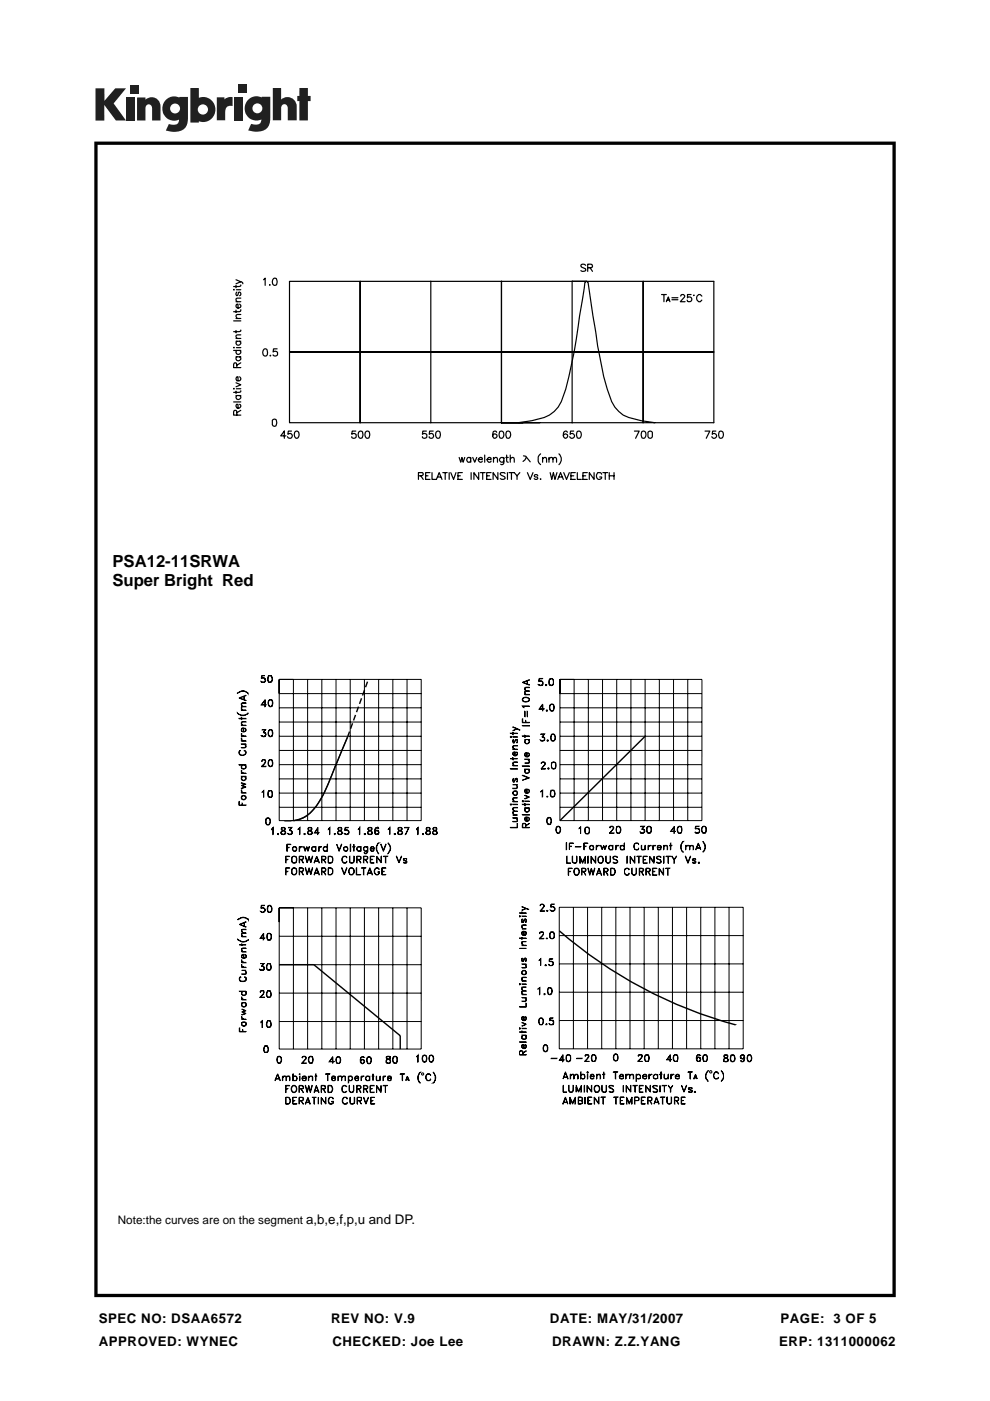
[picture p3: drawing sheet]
<svg xmlns="http://www.w3.org/2000/svg" width="210mm" height="297mm" viewBox="0 0 210 297" stroke-linecap="round" stroke-linejoin="round" font-family="sans-serif">
<defs><g id="words">
<g font-size="3.5">
<text x="23.9" y="120.1">PSA12-11SRWA</text>
<text x="23.9" y="124.2">Super Bright Red</text>
</g>
<g font-size="2.8">
<text x="65" y="259.6">a,b,e,f,p,u and DP.</text>
<text x="21" y="280.5">SPEC NO: DSAA6572</text>
<text x="70.2" y="280.5">REV NO: V.9</text>
<text x="116.6" y="280.5">DATE: MAY/31/2007</text>
<text x="165.5" y="280.5">PAGE: 3 OF 5</text>
<text x="21" y="285.3">APPROVED: WYNEC</text>
<text x="70.5" y="285.3">CHECKED: Joe Lee</text>
<text x="117.1" y="285.3">DRAWN: Z.Z.YANG</text>
<text x="165.3" y="285.3">ERP: 1311000062</text>
</g>
<text font-size="2.5" x="25" y="259.6">Note:the curves are on the segment</text>
</g></defs>
<path d="M20 30v245h170v-245zM20.7 30.7h168.6v243.6h-168.6z" fill="#000"/>
<g fill="#231f20">
<path d="M20.3 18.7h1.8v2.7l2.3-2.7h2.3l-2.6 3.2 2.6 3.6h-2.1l-2.5-3.3v3.4h-1.8z"/>
<path d="M26.7 20.7h1.8v4.8h-1.8z"/>
<path d="M49.7 20.6h1.8v4.9h-1.8z"/>
<path d="M27.7 18h1.8v1.8h-1.8z"/>
<path d="M50.6 17.9h1.8v1.8h-1.8z"/>
<path d="M29.1 20.7h1.8v.4a1.9 1.9 0 0 1 2.2-.3 1.9 1.9 0 0 1 .9 2v2.7h-1.7l-.1-2.6a.7 .7 0 0 0-.6-.8 .7 .7 0 0 0-.7 .8v2.6h-1.8z"/>
<path d="M46 20.6h1.6v.5a2.03 2.03 0 0 1 1.7-.5v1.9h-.2a1.12 1.12 0 0 0-1.3 1.3v1.7h-1.8z"/>
<path d="M57.9 18.7h1.7v2.4a1.98 1.98 0 0 1 2.3-.3 1.98 1.98 0 0 1 1 2v2.7h-1.9v-2.6a.7 .7 0 0 0-.7-.8 .7 .7 0 0 0-.7 .8v2.6h-1.7z"/>
<path d="M63.5 18.7h1.8v1.6h.6v1.1h-.6v4.1h-1.8v-4.1h-.4v-1.1h.4z"/>
<path d="M40.4 18.7v7.3h1.8v-.3a2.63 2.63 0 0 0 3.5-2.5 2.63 2.63 0 0 0-3.5-2.5v-2zM41.9 23.2a1.1 1.1 0 0 1 2.2 0 1.1 1.1 0 0 1-2.2 0z"/>
<path d="M35.4 21a2.56 2.56 0 0 0-.6 3.3 2.56 2.56 0 0 0 3.2 1.1 1.09 1.09 0 0 1-1.5 1l-.7-.1-.6 1.4a5.3 5.3 0 0 0 3.7-.2 2.68 2.68 0 0 0 1-2.4v-4.5h-1.9v.1l-.8-.2a2.45 2.45 0 0 0-1.8 .5zM36.1 23a1.05 1.05 0 0 1 2.1 0 1.05 1.05 0 0 1-2.1 0z"/>
<path d="M52.8 21a2.56 2.56 0 0 0-.6 3.3 2.56 2.56 0 0 0 3.2 1 1.09 1.09 0 0 1-1.5 1.1l-.6-.1-.7 1.4a5.3 5.3 0 0 0 3.8-.3 2.68 2.68 0 0 0 .9-2.4v-4.5h-1.8v.2l-.8-.3a2.45 2.45 0 0 0-1.9 .6zM53.5 23a1.05 1.05 0 0 1 2.1 0 1.05 1.05 0 0 1-2.1 0z"/>
</g>
<path d="M20 276.8h173v13.2h-173z" fill="#fff"/>
<g fill="none" stroke="#000" stroke-width=".25">
<path d="M50.1 59.3l1 .4-1 .5M51.1 59.7l.4 .3v.2M55.9 59.3l.3-.3v1.5M58 59.1h.6l.2 .6-.1 .5a.47 .47 0 0 1-.4 .3 .47 .47 0 0 1-.5-.3 1.15 1.15 0 0 1 .2-1.1zM61.4 59.7h15v14.9h-15zM91.4 59.7v14.9zM121.3 59.7v14.9zM121.3 59.7h15.1v14.9h-15.1M124.1 59.9l-2.2 14a66.2 66.2 0 0 1-2.8 11.2 6.3 6.3 0 0 1-3.7 3.4l-2.6 .7-2.9 .4M124.1 59.9l.1-.2h.3l.2 .2M124.2 56.3a.54 .54 0 0 0-.5-.3 .54 .54 0 0 0-.5 .4l1 .7a.58 .58 0 0 1-.4 .5 .58 .58 0 0 1-.6-.2M124.4 59.7h-48v14.9h-15v15h15v-15v15h60v-15h-15.1"/>
<path d="M124.7 56.8l.9-.1v-.6l-.9-.1v1.5M124.7 59.9l2.2 14a52.1 52.1 0 0 0 2.8 11.2 6.3 6.3 0 0 0 3.7 3.4l2.6 .7 2.9 .4M125.2 56.8l.5 .7M136.4 59.7h15v29.9h-15zM49.6 73.7v-.1v.2zM49.6 61.4v-.1v.2zM49.6 74.3h1.5M49.6 68h1.5M50.1 60.5v.5M50.1 65.7v.6M50.1 70.1v.5M50.1 75.7h1"/>
<path d="M50.1 72.4h1M50.1 71.8h1M50.1 67.5h1M50.1 64h1M50.1 73.7h1M50.1 61.4h1M50.2 77.9l-.1-.9h-.5v.9h1.5M50.2 75.7a.49 .49 0 0 0 0 .6 .49 .49 0 0 0 .6 .1l.3-.2v-.3l-.3-.2M50.2 74.3a.49 .49 0 0 0 0 .6 .49 .49 0 0 0 .6 .2l.3-.3-.1-.4-.2-.1M50.2 72.4a.49 .49 0 0 0 0 .6 .49 .49 0 0 0 .6 .1l.3-.2v-.3l-.3-.2M50.2 61.9a.48 .48 0 0 0 0 .8l.5-.8 .4 .3v.2l-.3 .3M50.8 79.9a.47 .47 0 0 1 .3 .4 .47 .47 0 0 1-.3 .4h-.6l-.1-.5 .2-.3h.2v.8"/>
<path d="M50.8 64.5l.3 .2a.51 .51 0 0 1-.6 .6 .51 .51 0 0 1-.4-.7l.4-.1v.8M51.1 71l-1 .1a.45 .45 0 0 0 .2 .7M51.1 70v.2l-.4 .1h-1.1M51.1 66.7h-.8a.36 .36 0 0 0-.2 .6l.2 .2M51.1 65.7l-.1 .3-.3 .1h-1.1M51.1 63.2l-1 .1a.45 .45 0 0 0 .2 .7M51.1 60.4l-.1 .3-.3 .1h-1.1M51.1 76.9l-.9 .5M56 74h.3a.96 .96 0 0 1 .2 1.4h-.5a1.02 1.02 0 0 1 0-1.4zM57.2 60.4l.1-.1v.2zM57.3 75.3v.2zM58.8 74h-.8l-.1 .6h.1a.64 .64 0 0 1 .9 .1v.5a.54 .54 0 0 1-1 0"/>
<path d="M76.4 74.6h44.9M91.4 74.6v15zM92.3 74.6h4.5h-5.4h15h-6.7M106.4 74.6v15v-29.9v14.9h7.3M121.3 74.6v15zM136.4 74.6h15M140.3 62.4h1M140.8 62.4v1.6M141.3 64l.5-1 .3 1M141.5 63.6h.5M142.5 63.1h1.3M142.5 63.5h1.3"/>
<path d="M144.4 62.8l.2-.4h.4l.2 .3-.1 .3-.8 1h1M146.6 62.4h-.8v.7l.5-.1 .4 .3-.1 .5-.8 .1-.1-.3M147.2 62.5l.1 .1-.2 .1zM148.9 62.8l-.4-.4h-.3a.88 .88 0 0 0 0 1.6h.3l.4-.4M49.6 82.4v-.1v.2zM49.6 85.2h1.5M50.1 81.2l1 .4-1 .4M50.1 83.9h1M50.1 82.9v.5M50.1 82.4h1M50.2 88l-.1-.9h-.5v.9h1.5M50.2 83.9a.49 .49 0 0 0 0 .6 .49 .49 0 0 0 .6 .1l.3-.2v-.3l-.3-.2"/>
<path d="M50.8 85.7a.36 .36 0 0 1 .2 .6 .55 .55 0 0 1-.8 .2l-.1-.3v-.5h.4v.9M51.1 82.8l-.1 .3-.3 .1h-1.1M51.1 87l-.9 .5M57.8 89.1a.48 .48 0 0 1 .8 0v.9l-.1 .3-.2 .1-.4-.1-.1-.3zM60.6 92.4h-1.1l.8-1v1.5M61.8 91.4h-.6l-.1 .7 .3-.2 .5 .2 .1 .4-.2 .3-.4 .1-.4-.3M62.5 91.7a.47 .47 0 0 1 .4-.3 .47 .47 0 0 1 .5 .3 .82 .82 0 0 1-.6 1.2l-.1-.1a1.15 1.15 0 0 1-.2-1.1zM75.5 91.4h-.8l-.1 .7 .1-.1a.64 .64 0 0 1 .8 .2v.5a.5 .5 0 0 1-.5 .2 .5 .5 0 0 1-.4-.3M76.1 91.7a.47 .47 0 0 1 .4-.3 .47 .47 0 0 1 .4 .3l.1 .5-.2 .6h-.6a1.15 1.15 0 0 1-.1-1.1zM77.5 91.7a.47 .47 0 0 1 .4-.3 .47 .47 0 0 1 .4 .3l.1 .5-.1 .6h-.6a1.15 1.15 0 0 1-.2-1.1zM90.4 91.4h-.7l-.1 .7 .1-.1a.64 .64 0 0 1 .8 .2v.5a.5 .5 0 0 1-.5 .2 .5 .5 0 0 1-.4-.3M91.9 91.4h-.8l-.1 .7 .4-.2 .5 .2 .1 .4-.2 .3h-.7l-.1-.2"/>
<path d="M92.5 91.7a.47 .47 0 0 1 .4-.3 .47 .47 0 0 1 .4 .3l.1 .5-.2 .6h-.6a1.15 1.15 0 0 1-.1-1.1zM97.4 97l.3 1 .3-1 .2 1 .4-1M99.8 97.2l-.2-.2h-.3l-.3 .6a.46 .46 0 0 0 .6 .4l.2-.3M99.8 97v1M100.3 97l.4 1 .4-1M101.5 97.4h.8v-.2a.48 .48 0 0 0-.7-.1 .48 .48 0 0 0 0 .7 .48 .48 0 0 0 .7-.1M102.8 96.5v1.5M103.3 97.4h.9v-.2l-.3-.2h-.2l-.4 .6 .4 .4h.2l.3-.3M104.7 97.3l.4-.3 .3 .1 .1 .9M104.7 97v1M105.3 91.7v-.2a.45 .45 0 0 0-.7 .2l-.1 .4a.64 .64 0 0 0 .5 .8l.4-.4-.1-.3-.4-.2-.3 .2-.1 .2M106 91.5a.52 .52 0 0 1 .8 .2 .82 .82 0 0 1-.5 1.2l-.3-.1-.1-.6z"/>
<path d="M106.9 97v1.2l-.4 .3-.3-.1M106.9 97.2l-.3-.2-.5 .1-.2 .3 .1 .3a.47 .47 0 0 0 .4 .3 .47 .47 0 0 0 .5-.3M107.3 97h.5M107.5 91.5a.52 .52 0 0 1 .7 .2 .82 .82 0 0 1-.5 1.2l-.2-.1-.2-.6zM107.5 96.5v1.2l.3 .3M108.2 97.3l.4-.3 .4 .1 .1 .9M108.2 96.5v1.5M111 96.6l.5 .1 1 1.2M111.6 97l-.2 .5-.5 .3M114.7 96.2a1.48 1.48 0 0 0 0 2.3M115.1 97.3l.4-.3 .3 .1 .1 .9M115.1 97v1"/>
<path d="M116.4 97.3l.5-.3 .3 .1 .1 .9M116.4 97v1M117.3 97.3l.3-.3 .4 .1v.9M118.6 96.2a1.54 1.54 0 0 1 0 2.3M120.3 91.7a.36 .36 0 0 0-.6-.2l-.1 .2a.7 .7 0 0 0-.1 .8 .7 .7 0 0 0 .7 .3l.2-.3-.1-.3-.4-.2-.3 .2-.1 .2M121.7 91.4h-.7l-.1 .7a.54 .54 0 0 1 .6-.2 .54 .54 0 0 1 .4 .6l-.5 .4h-.3l-.3-.3M122.4 91.5a.52 .52 0 0 1 .8 .2 .82 .82 0 0 1-.5 1.2l-.3-.1-.1-.6zM134.6 91.4h1l-.8 1.5M136.2 91.5a.52 .52 0 0 1 .7 .2 .82 .82 0 0 1-.5 1.2l-.2-.1-.2-.6zM137.4 91.7a.55 .55 0 0 1 1 0v.9l-.5 .3-.3-.1-.2-.2zM149.5 91.4h1.1l-.8 1.5M151.8 91.4h-.6l-.1 .7a.54 .54 0 0 1 .6-.2 .54 .54 0 0 1 .3 .6l-.5 .4h-.3l-.2-.3"/>
<path d="M152.6 91.5a.55 .55 0 0 1 .8 .2 .82 .82 0 0 1-.6 1.2l-.2-.1-.2-.6zM88.8 100.9l.8-.1 .2-.2-.1-.3-.9-.1v1.4M89.3 100.9l.5 .7M90.3 100.9h.5M91.2 100.2h-.9v1.4h.9M91.6 100.2v1.4h.9M92.6 101.6l.6-1.4 .5 1.4M92.8 101.1h.7M93.9 100.2h.9M94.4 100.2v1.4M95.3 100.2v1.4M95.6 100.2l.6 1.4 .5-1.4"/>
<path d="M97.1 100.9h.5M98.1 100.2h-1v1.4h1M99.9 100.2v1.4M101.5 100.2v1.4l-1-1.4v1.4M101.9 100.2h1M102.4 100.2v1.4M103.2 100.9h.6M104.2 100.2h-1v1.4h1M105.6 100.2v1.4l-1-1.4v1.4M107.1 100.4l-.1-.2h-.7l-.2 .2a.93 .93 0 0 0 .9 .7l.1 .1a.59 .59 0 0 1-1 .3M107.6 100.2v1.4M108 100.2h1"/>
<path d="M108.5 100.2v1.4M109.1 100.2l.6 .7v.7M110.3 100.2l-.6 .7M111.9 100.2l.6 1.4 .6-1.4M114.1 100.9l-.3-.3-.4 .1v.4h.5l.2 .4-.3 .1-.5-.1M114.6 101.6h.1zM116.7 100.2l.3 1.4 .4-1.4 .3 1.4 .4-1.4M118.3 101.6l.6-1.4 .6 1.4M118.6 101.1h.6M119.6 100.2l.6 1.4 .6-1.4M121.1 100.9h.6M122 100.2h-.9v1.4h.9"/>
<path d="M122.4 100.2v1.4h.9M123.6 100.9h.6M124.6 100.2h-1v1.4h1M126 100.2v1.4l-1-1.4v1.4M127.6 100.5a.62 .62 0 0 0-.8-.3l-.3 .5a.74 .74 0 0 0 .4 .9h.3l.4-.3v-.2h-.4M127.9 100.2h1M128.4 100.2v1.4M129.2 100.9h1M129.2 100.2v1.4M130.2 100.2v1.4"/>
</g>
<g fill="none" stroke="#000" stroke-width=".21">
<path d="M50.3 151.1a1.54 1.54 0 0 0 2.3 0 1.38 1.38 0 0 1-2.3 0zM50.3 147a1.43 1.43 0 0 1 2.3 .1 1.51 1.51 0 0 0-2.3 0zM50.7 152.3l1.5 .1zM50.7 148l1.5-.6-1.4 .6 1.4 .6zM50.8 159.2l.2-.1-.2 .2a.64 .64 0 0 0 .6 .8 .64 .64 0 0 0 .6-.8l-.2-.2 .2 .1a.72 .72 0 0 1-.4 1 .72 .72 0 0 1-.9-.5zM51.2 157.7l1 .1zM51.2 157.1h1zM51.2 156.5l.1 .4 .3 .2a.46 .46 0 0 1-.4-.6zM51.2 156l1 .1zM51.2 155.5l.1 .4 .3 .1h-.3zM51.2 153.7l1 .1zM51.2 152.1l.1 .5z"/>
<path d="M51.2 150.5l1 .1zM51.2 149.2l.2-.2h.8l-.9 .2v.4l.1 .2zM51.3 154.5l.3-.1v.7l-.3-.1zM51.3 153.1l.9-.1-.9 .2v.4l.1 .1a.45 .45 0 0 1-.1-.6zM51.3 149.9l.9-.1-.9 .1v.5l.1 .1a.45 .45 0 0 1-.1-.6zM51.6 155.1l.4-.1a.36 .36 0 0 0-.1-.6v-.1l.3 .3v.3l-.2 .2h-.7l-.1-.4 .1-.3 .4-.1v.8M51.8 147.6v.8M51.9 157.8l.3 .4-.1 .3-.9 .1 .9-.3zM55.4 144.5l.2 .1M55.5 155.9l.3 .2M55.6 143.2l-.1 .6a.55 .55 0 0 1 .7 0 .55 .55 0 0 1 .1 .7l-.6 .2-.4-.3 .2 .2h.6l.2-.3M55.8 155.3a.47 .47 0 0 1 .6 .5l-.1 .3a.64 .64 0 0 1-.9-.2h.1"/>
<path d="M55.8 155.4h.5v.2M56 143.8a.48 .48 0 0 1 0 .8M56.1 155.4l.2 .3-.2 .4M56.2 143.2h-.7l-.1 .6h.5l.4 .3M56.3 154.8l-.7-.1h.7l-.5 .7M56.3 148.3l-.1 1.6v-1.4l-.7 .9h1h-1.1zM56.3 154.7l-.5 .7M56.3 155.9a.52 .52 0 0 1-.8 0M56.9 148.6a.47 .47 0 0 1 .5-.3 .47 .47 0 0 1 .4 .3l.1 .3a.74 .74 0 0 1-.6 1 .93 .93 0 0 1-.4-1.3zM56.9 143.2h.6l.3 .6v.4l-.5 .5-.5-.3zM56.9 143.3h.6M56.9 144.6h.6"/>
<path d="M57 143.2a1.4 1.4 0 0 0 0 1.4M57.1 154.8h.6l.2 .6-.1 .5a.47 .47 0 0 1-.4 .3 .47 .47 0 0 1-.5-.3 1.15 1.15 0 0 1 .2-1.1zM57.1 156h.6M57.1 154.8h.6M57.1 149.7h.6M57.1 148.5h.6M57.2 154.8a1.02 1.02 0 0 0 0 1.3M57.2 148.4a.99 .99 0 0 0 0 1.4M57.4 143.2a1.02 1.02 0 0 1 0 1.4M57.6 154.8a1.42 1.42 0 0 1 0 1.3M57.6 148.4a1.4 1.4 0 0 1 0 1.4M59.2 144h30.1v30h-30.1z"/>
<path d="M59.2 147.1h30.1M59.2 159.1h30.1M59.2 156.1h30.1M59.2 153.1h30.1M59.2 150.1h30.1M62.2 144v30M65.2 144v30M68.3 144v30M71.3 144v30M73.7 156.3l-3.4 8.2a20.9 20.9 0 0 1-4.9 8.2l-.7 .5-1.4 .6-1.6 .3h-1.4M74.3 144v30M77.3 144v30"/>
<path d="M80.3 144v30M83.3 144v30M86.3 144v30M108.2 156.2l.2-.1 .1 .2-.2 .1zM108.2 155.4l1.6 .1zM108.3 156.2l.1 .1zM108.8 158.8l1 .1zM108.8 156.2l1 .1zM108.8 155.3v.5zM108.8 154.1l1.5 .7zM108.8 158.2l1-.1-.9 .1a.45 .45 0 0 0 .2 .6l-.3-.3zM108.8 157.4h.3"/>
<path d="M108.9 159.5h.3v.7l-.4-.3zM108.9 156.8v.7M109.3 156.9h.4M109.4 156.8l-.4 .8a.52 .52 0 0 1-.2-.8h.2l-.2 .1M109.6 156.8v.7M109.6 154.5l-.8 .4 1-.4M109.7 157.4l-.1 .2 .2-.4-.1-.4h-.4l-.2 .7M110.8 156l1.5 .1zM110.8 153.8l1.5 .1zM110.8 152.4l.1 .8h1.4h-1.5zM110.8 149.7l1.5 .1h-1.3v.2zM110.8 144.7l1.5-.6-1.3 .6 1.3 .6z"/>
<path d="M110.9 148.6a1.4 1.4 0 0 0 1.3 0M110.9 148.2a.99 .99 0 0 1 1.3 0M111 148.1v.5M111 147.9a.73 .73 0 0 1 .9-.1 .73 .73 0 0 1 .3 .8 .84 .84 0 0 1-1.4-.4zM111.3 155.9l.1 .5zM111.3 150.8l.1 1.2zM111.3 147.2l1 .1zM111.3 145.9l.2-.2h.8l-.9 .2v.4l.1 .2zM111.3 156.8h1M111.4 159.7l.4-.1v.8h-.3l-.2-.3zM111.4 159.8l.3-.1v.7l-.3-.1zM111.4 146.6l.9-.1-.9 .1v.5l.1 .1a.45 .45 0 0 1-.1-.6z"/>
<path d="M111.5 156.8l-.1 .7 .3 .1h.4l.1-.3-.1-.5a.52 .52 0 0 1 .1 .7 .52 .52 0 0 1-.7 .1l-.2-.3zM111.5 153.2v-.5v.5M111.8 150.8l.1 1.2zM111.8 144.3v.7M111.9 144.3v.8M112.1 148.1v.5M114.3 145.2l.2 .1M114.4 150.3l1 .1h-1.1l.8-1.1v1.5M114.7 156.9l.1 .2M114.8 144.4l.3 .2v.6l-.3 .1M115 156.2l.5 .3v.4a.54 .54 0 0 1-.9 0h.1M115.1 144.8a.54 .54 0 0 0-.8-.3v-.7h.8l-.7 .1-.1 .5h.6l.3 .5a.55 .55 0 0 1-.5 .5 .55 .55 0 0 1-.5-.3l.1 .1a.52 .52 0 0 0 .8-.2"/>
<path d="M115.1 149.4l-.7 1M115.2 156.3l.3 .3-.3 .5M115.4 155.7l-.7-.1h.8l-.5 .7M115.4 155.6l-.5 .7 .6 .2M115.5 156.8a.53 .53 0 0 1-.8 .1M115.7 145.2l.2 .1-.1 .1zM115.8 145.2l.1 .1zM115.9 150.6l.1-.1v.3zM115.9 150.6l.1 .1zM116 157l.2-.1 .1 .2h-.2zM116.1 157l.1 .1zM116.6 143.9h.6l.2 .3v.9a.55 .55 0 0 1-.9 0v-.9z"/>
<path d="M116.6 149.5a.47 .47 0 0 1 .4-.2 .47 .47 0 0 1 .5 .2l.1 .4a.78 .78 0 0 1-.6 .9 .87 .87 0 0 1-.4-1.3zM116.6 145.2h.6M116.6 144h.6M116.7 143.9a1.02 1.02 0 0 0 0 1.4M116.8 150.6h.6M116.8 149.4h.6M116.9 149.3a.99 .99 0 0 0 0 1.4M117 155.7l.2-.1a.78 .78 0 0 1 .6 .8 .78 .78 0 0 1-.6 .7h-.2l-.2-.6zM117 157h.6M117 155.8h.6M117 155.7a1.42 1.42 0 0 0 0 1.4M117.1 143.9a1.02 1.02 0 0 1 0 1.4"/>
<path d="M117.3 149.3a1.4 1.4 0 0 1 0 1.4M117.5 155.7a1.02 1.02 0 0 1 0 1.4M118.8 144h30.1v30h-30.1zM118.8 147.1h30.1M118.8 159.1h30.1M118.8 156.1h30.1M118.8 153.1h30.1M118.8 150.1h30.1M121.8 144v30M124.8 144v30M127.8 144v30M130.8 144v30"/>
<path d="M133.8 144v30M136.8 144v30M139.8 144v30M142.9 144v30M145.9 144v30M50.7 169.9l.1 .8 1.4 .1h-1.5zM50.7 162.1l1.5 .1zM51.2 168.1h1zM51.2 167.5l.1 .4 .3 .2a.46 .46 0 0 1-.4-.6zM51.2 165.9l1 .4-.9 .2 .9 .4-1 .3 .7-.3-.7-.4 .7-.2zM51.2 164.6l1 .1zM51.2 163.9l1 .1z"/>
<path d="M51.2 163.3l.1 .4 .3 .2a.46 .46 0 0 1-.4-.6zM51.3 170.7v-.4l.1 .4M51.3 162.2v.7h.7l.1-.4-.2-.3 .3 .3-.1 .4-.5 .2a.47 .47 0 0 1-.4-.4 .47 .47 0 0 1 .1-.5zM55.5 162.5l.9 .1h-1l.9-1v-.4l-.5-.1-.3 .4a.43 .43 0 0 1 .5-.5 .43 .43 0 0 1 .3 .5l-.8 1.1M55.6 167.9l.3-.3v1.5v-1.4zM56.5 173.5a.52 .52 0 0 1 .8 .1 .82 .82 0 0 1-.5 1.3l-.3-.1-.2-.6zM56.5 174.7h.6M56.5 173.6h.6M56.6 173.5l-.2 .1v1l.2 .2M57 167.6h.6l.2 .6a.64 .64 0 0 1-.5 .9l-.4-.3v-.9zM57 173.5a1.02 1.02 0 0 1 0 1.3M57 167.7h.6"/>
<path d="M57 169h.6M57.1 161.1l.3-.1a.93 .93 0 0 1 .4 1.3 .47 .47 0 0 1-.4 .3 .47 .47 0 0 1-.5-.3 1.15 1.15 0 0 1 .2-1.2zM57.1 167.6a1.02 1.02 0 0 0 0 1.4M57.1 161.2h.6M57.1 162.5h.6M57.2 161.1a1.02 1.02 0 0 0 0 1.4M57.5 167.6l.2 .3v.9l-.2 .2M57.6 175.8l.4-.4v1.5l-.1-1.3zM57.6 161.1a1.4 1.4 0 0 1 0 1.4M58.9 176.8h.2v.1zM59 176.8l.1 .1zM59.2 162.1h30.1"/>
<path d="M59.2 171.2h30.1M59.2 168.1h30.1M59.2 165.1h30.1M59.6 176.8l.3 .1M59.7 175.5l-.1 .3 .8 .5 .1 .4-.3 .2-.6-.2a.72 .72 0 0 1 .8-.7l.1-.4-.3-.2zM59.7 175.6h.7M59.8 175.5l-.1 .3 .3 .2a.5 .5 0 0 1 .6 .7 .5 .5 0 0 1-.9 .2l-.1-.2a.88 .88 0 0 1 .8-.8v-.4M60.5 176.8l-.2 .1M60.8 179h.9l-.8 .1v1.4zM60.9 179.7h.4h-.4M61.1 176.8l.2 .1M61.4 176l.4 .1 .2 .4a.56 .56 0 0 1-.4 .4 .56 .56 0 0 1-.6-.2h.1a.51 .51 0 0 0 .8-.1"/>
<path d="M61.7 176.1l.2 .3-.2 .5M61.8 175.5l-.6-.1h.7l-.5 .7M61.8 175.4l-.5 .7 .6 .3M63.2 175.8l.4-.4v1.5l-.1-1.3zM63.5 179.5v1zM63.6 179.7l.5-.2-.4 .2-.2 .2zM64.4 179.5l.3 .8 .4-.8 .2 .8 .4-.8-.4 1-.2-.8-.4 .8zM64.5 176.8l.2 .1h-.1zM64.6 176.8v.1zM65.3 176.8l.2 .1M65.3 175.6l.1 .4 .2 .1a.5 .5 0 0 1 .5 .7l-.5 .1-.3-.2v-.3l.7-.4 .2-.3a.51 .51 0 0 0-.9-.1zM65.4 175.5v.4l.9 .5a.49 .49 0 0 1-.7 .6 .49 .49 0 0 1-.2-.8 .52 .52 0 0 0 .6-.7"/>
<path d="M65.4 175.6h.7M66.2 179.7l.2-.2 .5 .2-.2-.1a.43 .43 0 0 0-.5 .4 .43 .43 0 0 0 .5 .4l.2-.1-.2 .2h-.3l-.2-.2zM66.2 176.8l-.3 .1M66.8 176.5l.9 .1h-1l.7-1.2v1.5v-1.2l-.6 .9M66.9 179.5l.1 1zM67.6 179.5l.1 1zM67.8 179.7l.4-.2-.5 .4zM69.4 179l.1 1.5zM69.6 175.8l.4-.4v1.5l-.1-1.3zM70.9 176.8h.2l-.1 .1zM71 176.8h.1M71.4 179l.5 1.3 .6-1.3-.6 1.5z"/>
<path d="M71.7 176.8l.2 .1M71.7 175.6v.3l.8 .5-.1 .4-.5 .1-.2-.2v-.3l.8-.6-.1-.3-.5-.1zM71.8 175.6h.6M71.8 175.5v.3l.5 .3 .3 .3v.3a.6 .6 0 0 1-1 0v-.3l.8-.6-.1-.3M72.5 176.8l-.2 .1M73.1 176.8l.2 .1M73.7 176a.47 .47 0 0 1 .3 .4 .47 .47 0 0 1-.3 .5M74 176.4l-.4-.4-.5 .1 .1-.7h.7l-.6 .1-.1 .5a.55 .55 0 0 1 .7 .1 .55 .55 0 0 1 .1 .7l-.6 .1-.3-.2a.51 .51 0 0 0 .9-.1M74.3 179l.1 1.5zM74.8 179.5l.5 .1zM75.1 179v1.5M75.7 179.7l.3-.2 .5 .2-.3-.1a.43 .43 0 0 0-.5 .4 .43 .43 0 0 0 .5 .4l.3-.1-.3 .2h-.2l-.3-.2z"/>
<path d="M76.3 175.4l-.1 1.5v-1.3l-.2 .2zM76.5 179.5l.1 1zM77.2 179.7l.2-.2 .5 .2-.2-.1a.43 .43 0 0 0-.5 .4 .43 .43 0 0 0 .5 .4l.2-.1-.2 .2h-.3l-.2-.2zM77.3 176.8l.2 .1h-.2zM77.3 176.8l.1 .1zM77.9 179.5l.1 1.1-.3 .4h-.3l-.2-.2 .5 .1 .2-.3zM78 176.8l.3 .1M78.1 175.5l-.1 .3 .9 .6v.4l-.5 .1-.4-.2 .2-.4 .7-.4v-.4zM78.1 175.6h.8M78.2 175.5v.4a.69 .69 0 0 1 .7 1h-.5l-.4-.1v-.4l.9-.6-.1-.3M78.6 179.9l.1 .4 .2 .1h.2l.2-.2 .1 .1-.3 .2h-.2l-.4-.6a.46 .46 0 0 1 .6-.4l.3 .2v.3h-.8M78.7 179.7l.4-.1 .2 .3h-.7z"/>
<path d="M78.9 176.8l-.2 .1M79.5 176.6l.4 .3 .4-.3M79.5 176.4l.4-.3 .4 .3M79.7 175.6h.5M79.8 175.5a1.02 1.02 0 0 0 0 1.4M79.8 176.1l-.3 .3M80.1 176.1l.2 .3-.2 .5M80.1 178.8l.3-.1a1.54 1.54 0 0 0 0 2.3 1.53 1.53 0 0 1-.3-2.2zM80.2 175.5l.1 .2zM80.2 175.5l-.3-.1a.88 .88 0 0 0 0 1.5l.4-.1 .1-.4-.2-.3-.2-.1-.5 .3M80.7 179l.6 1.3 .6-1.3-.6 1.5zM82.3 178.7a1.39 1.39 0 0 1 0 2.3 1.5 1.5 0 0 0 0-2.3z"/>
<path d="M82.3 175.8l.4-.4v1.5v-1.3zM83.6 176.8l.3 .1h-.2zM83.7 176.8l.1 .1zM84.5 175.5v.5l.8 .4-.1 .4-.5 .1-.2-.1v-.4l.6-.4 .2-.3a.6 .6 0 0 0-.8-.2zM84.5 175.6h.7M84.5 176.8l.1 .1M84.5 175.5v.3l.2 .2a.72 .72 0 0 1 .7 .7 .54 .54 0 0 1-.6 .3 .54 .54 0 0 1-.4-.6l.1-.2a.52 .52 0 0 0 .6-.7M85.3 176.8l-.3 .1M86.7 175.4l-.7 1.5 .7-1.5h-.9l.9 .1M88.3 175.8l.4-.4v1.5l-.1-1.3zM89.6 176.8h.2v.1zM89.7 176.8l.1 .1z"/>
<path d="M90.4 176.8l.2 .1M90.5 175.5l-.1 .2a.74 .74 0 0 0 .7 .6v.5l-.5 .1-.2-.2a.72 .72 0 0 1 .7-.7l.1-.4-.2-.2zM90.5 175.6h.6M90.5 175.5v.3l.6 .4a.49 .49 0 0 1-.2 .8 .49 .49 0 0 1-.6-.6l.3-.3 .5-.2v-.4M91.2 176.8l-.1 .1M91.8 176.8l.3 .1M91.9 175.6v.3l.8 .5-.1 .4-.5 .1-.3-.2v-.3l.9-.6-.1-.3-.5-.1zM91.9 175.6h.7M92 175.5l-.1 .3 .8 .6v.3a.6 .6 0 0 1-1 0v-.3l.9-.6-.1-.3M92.7 176.8l-.2 .1M108.2 170.5l.3 .1-.2 .1zM108.2 175.4h1.5l.1-.8v.9z"/>
<path d="M108.2 163l1.6 .1zM108.2 160.9h1.6M108.3 170.5l.1 .1zM108.8 174.2h.8l.1-.4-.2-.3a.45 .45 0 0 1 .2 .7zM108.8 173.4l1 .1zM108.8 171.4l.3-.2h.7l-1 .2 .3 .6-.3-.2zM108.8 170.5l1 .1zM108.8 169.9l1 .1zM108.8 162.3l1 .1zM108.8 160.6v.5zM108.8 172.8h1M108.8 166.4h1"/>
<path d="M108.8 172h1l-.9 .1-.1 .3 .3 .4-.3-.4zM108.8 169.2h1h-.9l-.1 .4 .3 .3-.3-.3zM108.8 165.7h.3M108.8 161.6l1-.1-1 .3 .3 .5-.3-.3zM108.9 167.8a.64 .64 0 0 1 .8 .2 .51 .51 0 0 1-.5 .7l-.4-.5zM108.9 165.1v.7M109.2 160.2l.4-.1v-.7a.49 .49 0 0 1 0 .7 .49 .49 0 0 1-.6 .1l-.2-.3v-.2l.3-.3h.2v.8M109.3 165.2h.4M109.4 165.1l-.4 .8a.47 .47 0 0 1-.3-.5 .47 .47 0 0 1 .3-.4l-.2 .2M109.5 166.4a.55 .55 0 0 1 .2 .7l-.9 .1 .8-.2 .1-.2zM109.6 165.1v.7M109.7 165.7l-.1 .2 .2-.6-.3-.3-.2 .1-.2 .7"/>
<path d="M110.8 169.8h.2v.2zM110.8 172.7l1.5 .1zM110.8 170.5l1.5 .1zM110.8 164.3l1.5 .6-1.5 .5 1.3-.5zM110.8 162.4l1.5 .1zM110.9 169.8l.1 .1zM111.3 171.3l1 .1zM111.3 170.3l.1 .6zM111.3 169.8l1 .1zM111.3 168.6l1 .4-1 .4 .8-.4zM111.3 163.1h1zM111.3 160.9l1 .1z"/>
<path d="M111.4 173.4l.3-.1v.8l-.3-.2zM111.4 167.5l.3-.1v.7l-.3-.1zM111.5 175.4l-.1-.7-.4-.1-.1 .8 1.4 .1h-1.5l.2-.9 .5 .1v.7M111.5 175l.8-.4-.8 .5M111.7 174.1l.4-.2a.36 .36 0 0 0-.1-.6l.1-.1a.52 .52 0 0 1 .1 .8 .52 .52 0 0 1-.7 .1l-.2-.5 .2-.4h.3v.9M111.7 168.1l.4-.1a.36 .36 0 0 0-.1-.6l.1-.1a.52 .52 0 0 1 .1 .7 .52 .52 0 0 1-.7 .1l-.2-.5 .2-.3h.3v.8M111.7 160.4l.4-.1a.36 .36 0 0 0-.1-.6l.1-.1a.45 .45 0 0 1 .2 .5 .45 .45 0 0 1-.5 .3M112 161l.3 .4-.1 .4h-.9l.8-.1 .1-.3zM114.7 167.8l.4-.2v1.4l-.1-1.4zM114.8 163h.9l-.9 .1M114.9 161.6h.6l.1 .5-.8 1 .8-1.1a.45 .45 0 0 0-.4-.4 .45 .45 0 0 0-.4 .3zM116 173.6a.47 .47 0 0 1 .5-.3 .47 .47 0 0 1 .4 .3l.1 .6-.2 .5h-.6a1.15 1.15 0 0 1-.2-1.1z"/>
<path d="M116 168.8l.2 .1-.1 .1-.2-.1zM116 168.9h.1M116.2 162.9l.2-.1 .1 .2-.2 .1zM116.2 174.7h.6M116.2 173.5h.6M116.3 173.4a1.02 1.02 0 0 0 0 1.3M116.3 162.9l.1 .1zM116.7 173.4a1.42 1.42 0 0 1 0 1.3M116.9 167.6h.6l.2 .5v.4l-.4 .5-.5-.3zM116.9 167.6h.6M116.9 168.9h.6M117 161.8a.55 .55 0 0 1 .9 0v.9l-.4 .4-.4-.1-.1-.3z"/>
<path d="M117 167.6a1.4 1.4 0 0 0 0 1.3M117.1 162.9h.6M117.1 161.7h.6M117.2 161.6a1.02 1.02 0 0 0 0 1.4M117.4 167.6a1.02 1.02 0 0 1 0 1.3M117.6 161.6a1.02 1.02 0 0 1 0 1.4M118.1 175.3a.45 .45 0 0 1 .7 .1 .82 .82 0 0 1-.5 1.3l-.2-.1a1.02 1.02 0 0 1 0-1.3zM118.1 176.5h.6M118.1 175.3h.6M118.2 175.3a1.02 1.02 0 0 0 0 1.3M118.7 175.3a1.42 1.42 0 0 1 0 1.3M118.8 162.1h30.1"/>
<path d="M118.8 171.2h30.1M118.8 168.1h30.1M118.8 165.1h30.1M120.1 178.6l.1 1.6zM120.8 178.8l.8-.1h-.8v1.5M120.8 179.4h.4l-.4 .1M122 179.5l1.2 .1zM122.8 175.6l.3-.3v1.5v-1.4zM123.8 178.7h.9l-.8 .1v1.4zM123.9 179.4h.4l-.4 .1M124.1 175.6a.55 .55 0 0 1 .9 0v.9l-.2 .3h-.6l-.1-.3zM124.2 176.7h.6"/>
<path d="M124.2 175.4h.6M124.3 175.4a.99 .99 0 0 0 0 1.4M124.8 175.4a.99 .99 0 0 1 0 1.4M125.1 179.4a.51 .51 0 0 1 .8 0 .51 .51 0 0 1-.1 .8h-.5a.55 .55 0 0 1-.2-.8zM126.4 179.2l.1 1zM126.6 179.4l.5-.2-.4 .1-.2 .4zM127.4 179.2l.3 .8 .4-.8 .2 .8 .3-.8-.3 1-.2-.8-.4 .8zM129.2 179.4l.2-.2 .5 .2h-.7a.48 .48 0 0 0 0 .5 .48 .48 0 0 0 .5 .3l.2-.2-.1 .2h-.5a.55 .55 0 0 1-.1-.8zM129.3 176.6l1 .1h-1.1l.9-1.1-.2-.3-.6 .1 .3-.2h.3l.3 .4-.9 1.1M129.9 179.2l.1 1zM130.6 179.2l.1 1zM130.8 179.4l.5-.2-.5 .1-.1 .4z"/>
<path d="M130.8 175.3a.52 .52 0 0 1 .8 .1 .82 .82 0 0 1-.5 1.3l-.3-.1-.1-.6zM130.8 176.5h.6M130.8 175.3h.6M130.9 175.3l-.1 .1v1l.1 .2M131.4 175.3a1.02 1.02 0 0 1 0 1.3M131.7 179.3v.8l.4 .1 .3-.2-.2 .2h-.5l-.1-.2a.48 .48 0 0 1 .1-.7 .48 .48 0 0 1 .7 .1zM132.4 178.7l.1 1.5zM134.6 178.9l.6-.2 .3 .4-.2-.3h-.6a.71 .71 0 0 0-.2 .9 .71 .71 0 0 0 .8 .4l.2-.3-.2 .4h-.4a.83 .83 0 0 1-.3-1.3zM135.8 176.4l.2 .2M136 179.2l.2 .9 .2 .1 .4-.3-.2 .3h-.5zM136.2 175.8h.3a.49 .49 0 0 1 0 .8 .49 .49 0 0 1-.7-.2v.1a.58 .58 0 0 0 .9-.2M136.4 175.8l.2 .1 .1 .3-.3 .4"/>
<path d="M136.6 175.3l-.8-.1h.9l-.5 .6M136.6 175.2l-.5 .6h.4l.2 .3M136.8 179.2l.1 1zM137.2 175.4a.55 .55 0 0 1 .9 0v1l-.4 .3-.3-.1-.2-.2zM137.4 176.5h.6M137.4 175.3h.6M137.5 179.2v1zM137.5 175.3a1.02 1.02 0 0 0 0 1.3M137.6 179.4l.5-.2-.4 .1-.2 .4zM137.9 175.3a1.02 1.02 0 0 1 0 1.3M138.5 179.2l.1 1zM138.6 179.4l.5-.2-.4 .1-.1 .4z"/>
<path d="M139.5 179.7l.1 .4a.36 .36 0 0 0 .6-.2v.1l-.1 .2h-.5l-.1-.2a.48 .48 0 0 1 0-.6 .48 .48 0 0 1 .7-.1v.4h-.7M139.6 179.3h.5l.1 .4h-.7zM140.8 179.2v1zM140.8 179.5a.45 .45 0 0 1 .7-.2l.1 .9-.2-.9h-.4zM142 179.2l.5 .1zM142.2 178.7l.1 1.5zM143 175.2v1.5v-1.3l-.7 .9h1h-1zM143.7 175.4a.47 .47 0 0 1 .4-.2 .47 .47 0 0 1 .5 .2v.6l-.1 .6h-.6a1.15 1.15 0 0 1-.2-1.2zM143.9 176.5h.6M143.9 175.3h.6M144 175.3a1.02 1.02 0 0 0 0 1.3M144.4 175.3l.2 .1v1l-.2 .2"/>
<path d="M144.9 178.4h.1a1.53 1.53 0 0 0 0 2.3 1.4 1.4 0 0 1-.1-2.3zM145.4 179.2l.1 1zM145.5 179.5l.3-.3 .5 .1v.9l-.1-.9zM146.3 179.5a.45 .45 0 0 1 .7-.2l.1 .9-.2-.9h-.4zM147.4 176.4l.3 .2M147.7 179.7h.8M147.7 179.8h.8M148 175.7l.4 .4-.1 .3-.3 .2M148.1 178.7l.5 1.5-.5-1.3-.6 1.3zM148.4 176a.65 .65 0 0 0-1-.2l.1-.6h.8l-.7 .1-.1 .4h.8l.1 .7-.2 .2h-.7l-.1-.2a.52 .52 0 0 0 .8 .1l.2-.2M149 175.3a.45 .45 0 0 1 .7 .1l.1 .6-.2 .6h-.6a1.02 1.02 0 0 1 0-1.3zM149 178.4a1.53 1.53 0 0 1 0 2.3 1.5 1.5 0 0 0 0-2.3z"/>
<path d="M149 176.5h.6M149 175.3h.6M149.1 175.3a.99 .99 0 0 0 0 1.3M149.6 175.3l.1 .1v1l-.1 .2M50.4 199.1a1.53 1.53 0 0 0 2.3 0 1.39 1.39 0 0 1-2.3 0zM50.6 194.8a1.45 1.45 0 0 1 2.1 .3 1.53 1.53 0 0 0-2.3 0zM50.8 196l1.4-.6-1.3 .6 1.3 .6zM51.3 198.5l.9 .1zM51.3 197.9l.9-.1-.9 .2 .2 .5-.2-.1zM51.3 197.1l.9-.1-.9 .1v.3l.2 .4-.2-.3zM51.8 195.7v.6M51.9 195.6v.8"/>
<path d="M55.2 198.9l1 .1h-1l.7-1.1v1.4l-.1-1.3-.6 1M55.3 193.2l.2 .2M55.9 192.5l.3 .5-.3 .4M56.2 192.8l-.4-.3-.5 .1 .1-.7h.7l-.6 .1-.1 .5a.55 .55 0 0 1 .6 0 .55 .55 0 0 1 .3 .5l-.5 .5-.3-.1-.2-.2M56.2 193.1a.51 .51 0 0 1-.9 .1M56.8 197.9a.55 .55 0 0 1 .7 .2v.9l-.1 .3h-.6l-.2-.6zM56.8 199.2h.6M56.8 197.9h.6M56.9 192l.2-.1a.78 .78 0 0 1 .6 .8 .78 .78 0 0 1-.6 .8l-.2-.1-.2-.6zM56.9 193.3h.5M56.9 192.1h.5M56.9 197.9l-.2 .2v.9l.2 .3"/>
<path d="M56.9 192a1.42 1.42 0 0 0 0 1.4M57.3 197.9a.99 .99 0 0 1 0 1.4M57.4 192a1.02 1.02 0 0 1 0 1.4M59.2 192.5h30.1v29.9h-30.1zM59.2 198.5h30.1M60.6 181.5h.8l-.7 .1v1.4zM60.6 184h.8l-.7 .1v1.4zM60.7 182.2h.4l-.4 .1M60.7 184.7h.4l-.4 .1M61.9 181.7l.6-.2a.88 .88 0 0 1 .2 1.5h-.6l-.2-.2zM61.9 184.3a.55 .55 0 0 1 1 0v.9a.55 .55 0 0 1-1 0zM62.1 181.6h.6l.2 .3v.7l-.2 .3h-.6l-.2-.3v-.7z"/>
<path d="M62.1 184.1a.7 .7 0 0 1 .9 .6 .7 .7 0 0 1-.9 .7l-.3-.5 .1-.7zM62.2 192.5v29.9M63.5 182.2l.7-.1v-.5h-.7v1.4v-1.5l.8 .1 .1 .4-.2 .2-.7 .1M63.5 184.7h.5a.35 .35 0 0 0 .3-.3 .35 .35 0 0 0-.3-.3h-.5v1.4v-1.5l.7 .1 .2 .2-.1 .4-.3 .1h-.5M63.9 182.3l.5 .7-.4-.7M63.9 184.8l.5 .7-.4-.7M64.7 184l.4 1.2 .5-1.2 .3 1.2 .4-1.2-.4 1.5-.3-1.3-.5 1.3zM65.2 192.5v29.9M65.6 181.7l-.5 1.3-.4-1.5 .4 1.3 .5-1.3 .3 1.5 .4-1.5-.4 1.3M66.8 185.2h.8M66.8 182.6h.8M66.8 182.5h.7"/>
<path d="M66.8 185.1h.7M67.2 181.5l.6 1.5-.6-1.3-.6 1.3zM67.2 184l.6 1.5-.6-1.3-.6 1.3zM68.3 192.5v29.9M68.3 182.2l.7-.1v-.5h-.7l-.1 1.4v-1.5l.8 .1 .1 .4-.1 .2-.7 .1M68.3 184.7h.5a.35 .35 0 0 0 .3-.3 .35 .35 0 0 0-.3-.3h-.5l-.1 1.4v-1.5l.8 .1 .1 .2-.1 .4-.2 .1h-.5M68.6 182.3l.5 .7-.4-.7M68.6 184.8l.5 .7-.4-.7M69.6 181.5h.5a.76 .76 0 0 1 .5 1 .76 .76 0 0 1-1 .5zM69.6 181.6h.7a.82 .82 0 0 1-.2 1.4h-.5M69.6 184h.5l.5 .3v.9l-.5 .3h-.5zM69.6 184.1h.5a.74 .74 0 0 1 .5 .6 .74 .74 0 0 1-.5 .7h-.5"/>
<path d="M71.3 192.5v29.9M72.4 184l.6 1.2 .6-1.2-.6 1.5zM72.7 181.7l.6-.2 .3 .4-.3-.3h-.4a.76 .76 0 0 0-.3 .8 .76 .76 0 0 0 .7 .6l.3-.4-.2 .4h-.5a.89 .89 0 0 1-.2-1.3zM74.1 184.2l.3-.2h.3a.88 .88 0 0 1 0 1.5 .76 .76 0 0 1-.7-.4 .76 .76 0 0 1 .1-.9zM74.1 181.5l.1 1.3 .3 .2a.81 .81 0 0 0 .6-1.2v-.3l-.1 1.3-.7 .2-.2-.5zM74.2 184.1a.64 .64 0 0 1 .9 .6 .64 .64 0 0 1-.9 .6l-.2-.4zM74.3 192.5v29.9M75.6 184v1.4l.9 .1h-.9zM75.7 182.2l.8-.1v-.5h-.8l-.1 1.4v-1.5l.9 .1v.6l-.8 .1M76.1 182.3l.5 .7-.4-.7M76.7 184l.9 .1zM77.1 184.1v1.4l.1-1.4"/>
<path d="M77.2 182.2l.6-.1v-.5h-.6l-.1 1.4v-1.5l.8 .1 .1 .4-.2 .2-.6 .1M77.3 192.5v29.9M77.5 182.3l.5 .7-.4-.7M78 185.2h.9M78.1 185.1h.7M78.4 184l.6 1.5-.6-1.3-.6 1.3zM78.6 183v-1.4l.8-.1h-.9v1.5h.9M78.6 182.2h.4l-.4 .1M79.5 184.3l.3-.3h.3l.4 .3a.65 .65 0 0 0-1.1 .3 .65 .65 0 0 0 .7 .8l.3-.2v-.3l-.3-.1h.4v.4l-.4 .3h-.3a.89 .89 0 0 1-.3-1.2zM79.9 181.5l.9 1.3 .1-1.3v1.5l-.9-1.3-.1 1.3zM80.3 192.5v29.9M81 184h.8l-.7 .1v1.3l.7 .1h-.8z"/>
<path d="M81.1 184.7h.4l-.4 .1M81.3 181.5l1 .1zM81.7 181.6v1.4l.1-1.4M83.3 192.5v29.9M84 181.5l.6 1.3 .6-1.3-.6 1.5zM85.6 182.9h.6M85.6 182.3l.7 .4-.1 .3h-.6v-.2v.2M85.6 182.1h.6M85.6 182v.4M86.1 182l.2 .2-.1-.2h-.6v.2l.1 .3 .5 .1M86.1 182.5v.5M86.3 192.5v29.9"/>
<path d="M110.2 194.2l.2 .1-.2 .1zM110.2 194.2l.1 .1zM110.2 198.9l1.4 .1zM110.2 193.5l1.4 .1zM110.7 197.6l.4-.2v.9l-.4-.2zM110.7 199.6h.9l-.8 .1-.1 .4 .3 .3-.3-.3zM110.7 196.2l.9-.1-.8 .2-.1 .2 .3 .4-.3-.2zM110.7 195.5h.3M110.7 194.2l.9 .1zM110.7 192.2l1.4 .7zM110.7 193.3v.5M110.7 198.7v.5"/>
<path d="M110.7 196.9h.9M110.8 197.6l.3-.1v.8l-.4-.4zM110.8 194.9v.7M111.2 195h.3M111.3 194.9l-.3 .7h-.3v-.7l.2-.1-.2 .2M111.5 197.4a.57 .57 0 0 1 0 .9h-.4l.4-.2zM111.5 195.5v.1l.1-.5-.2-.3-.2 .1-.2 .7M111.5 192.6l-.8 .4 .9-.4M111.5 194.9v.7M114.4 199h1h-1.1l1-1a.43 .43 0 0 0-.4-.4 .43 .43 0 0 0-.5 .3l.3-.3 .6 .1v.4l-.9 .9M114.6 193.1l.9 .1h-1l.9-1.2-.3-.2h-.3l-.2 .3a.43 .43 0 0 1 .5-.4 .43 .43 0 0 1 .3 .5l-.8 1M115.9 193l.3 .1-.2 .1z"/>
<path d="M115.9 198.9l.2 .1h-.2zM115.9 199h.1M116 193l.1 .1zM116.8 197.6h.6l.2 .3v.9a.55 .55 0 0 1-1 0v-.9zM116.8 197.7h.6M116.8 193l.2 .1M116.8 199h.6M116.9 197.6a1.02 1.02 0 0 0 0 1.4M117.3 197.6a1.02 1.02 0 0 1 0 1.4M117.4 192.3a.47 .47 0 0 1 .2 .4 .47 .47 0 0 1-.2 .4M117.6 192.6l-.3-.3-.5 .1 .1-.7h.7l-.7 .1v.5a.55 .55 0 0 1 .7 0 .55 .55 0 0 1 0 .7l-.6 .2-.2-.2a.51 .51 0 0 0 .8-.1M118.6 192.4h39v30h-39z"/>
<path d="M118.6 198.4h39M120.2 181.5l.1 1.5h.7h-.8zM120.5 184.1h.9h-.8v1.5zM120.6 184.7h.4l-.4 .1M121.4 181.5v1.1l.5 .4 .4-.2 .1-1.3v1.1l-.2 .4a.56 .56 0 0 1-.8-.4zM121.6 192.4v30M121.8 184.3a.69 .69 0 0 1 1 0 .69 .69 0 0 1-.1 1l-.2 .3a.78 .78 0 0 1-.8-.5 .78 .78 0 0 1 .1-.8zM122 184.2a.64 .64 0 0 1 .8 .6 .64 .64 0 0 1-.8 .6l-.2-.4zM123 181.5l.6 1.3 .6-1.3v1.5l-.1-1.1-.5 1.1-.5-1.1-.1 1.1zM123.4 184.8l.8-.1v-.5l-.8-.1v1.5M123.4 184.1l.8 .2v.4h-.8M123.8 184.8l.4 .8"/>
<path d="M124.6 192.4v30M124.7 181.5l.1 1.5zM124.7 184.1l.4 1.2 .3-1.2 .4 1.2 .4-1.2-.4 1.5-.4-1.4-.3 1.4zM125.3 181.5l1 1.3 .1-1.3v1.5l-1-1.2-.1 1.2zM126.6 185.2h.9M126.9 181.9l.4-.4a.77 .77 0 0 1 .7 .8 .77 .77 0 0 1-.7 .7 .85 .85 0 0 1-.4-1.1zM127 181.9a.5 .5 0 0 1 .5-.3 .5 .5 0 0 1 .4 .5 .63 .63 0 0 1-.6 .9 .72 .72 0 0 1-.3-1.1zM127 184.1l.6 1.5-.6-1.4-.5 1.4zM127.6 192.4v30M128.1 184.7h.7l.1-.4-.3-.2h-.5v1.5v-1.5h.5l.4 .2-.2 .4-.7 .1M128.5 181.5l.1 1.1 .3 .4 .3-.1 .2-.3 .1-1.1-.1 1.3a.5 .5 0 0 1-.5 .2 .5 .5 0 0 1-.4-.4zM128.5 184.8l.5 .8-.4-.8"/>
<path d="M129.5 184.1h.5a.82 .82 0 0 1 .5 .7 .82 .82 0 0 1-.5 .8h-.5zM129.6 184.1h.4a.71 .71 0 0 1 .4 .9 .71 .71 0 0 1-.8 .5zM130.1 181.6a.73 .73 0 0 1 .9 .2l-.7-.2-.2 .1v.3a1.02 1.02 0 0 1 .9 .6 .55 .55 0 0 1-.4 .5 .55 .55 0 0 1-.6-.3l.3 .2 .6-.2-.1-.4-.7-.3zM130.6 192.4v30M132.5 184.2l.6-.1 .4 .3a.55 .55 0 0 0-.6-.3 .55 .55 0 0 0-.4 .6v.3a.55 .55 0 0 0 .8 .4l.2-.2-.3 .4a.59 .59 0 0 1-.7-.4zM133 181.5v1.5zM133.6 192.4v30M133.6 181.5l1 1.3 .1-1.3v1.5l-1-1.2-.1 1.2zM134 184.1l.1 1.1 .3 .3 .3-.1 .2-.2 .1-1.1-.1 1.2a.5 .5 0 0 1-.5 .3 .5 .5 0 0 1-.4-.4zM135.1 181.5l.9 .1zM135.5 181.6v1.4M135.7 184.7h.7v-.4l-.7-.2-.1 1.5v-1.5h.5l.4 .2-.1 .4-.7 .1"/>
<path d="M136 184.8l.5 .8-.4-.8M136.4 181.6l.9-.1h-.9v1.5h.9h-.9M136.4 182.3h.5M136.6 192.4v30M137 184.8l.8-.1 .2-.4-.5-.2h-.5v1.5M137 184.1l.9 .2-.1 .4h-.8M137.5 184.8l.5 .8-.5-.8M138.4 184.1h.9h-.8v1.4l.8 .1h-.9zM138.5 184.7h.4l-.4 .1M138.7 182.8l-.9-1.3v1.5M138.7 181.5v1.5l-.9-1.2M139.2 181.8a.63 .63 0 0 1 1 0l-.3-.2-.6 .2 .1 .2 .7 .3 .1 .3a.54 .54 0 0 1-.4 .5 .54 .54 0 0 1-.6-.3l.5 .2 .5-.2-.1-.4-.8-.4z"/>
<path d="M139.6 192.4v30M139.8 184.2l1 1.4v-1.5l-.1 1.2-.9-1.2v1.5M140.8 181.5v1.5zM141.2 184.1h.9zM141.3 181.5l.9 .1zM141.6 184.1v1.5l.1-1.5M141.7 181.6v1.4l.1-1.4M142.6 192.4v30M143 182.3l.5-.8-.5 .8v.7v-.7l-.6-.8 .6 .8M145.3 181.5l.6 1.3 .6-1.3-.6 1.5zM145.6 192.4v30M146.9 182.9h.6"/>
<path d="M146.9 182.3l.7 .4-.2 .3h-.5l-.1-.2 .1 .2M146.9 182.2h.6M146.9 182.1v.3M147.4 182.1l.2 .2-.2-.3-.5 .1-.1 .2 .7 .4M147.4 182.6v.4M148.2 182.9l.1 .1zM148.2 182.8l.1 .2h-.2zM148.6 192.4v30M151.6 192.4v30M154.6 192.4v30M50.8 217.9v.8l1.4 .1h-1.4zM50.8 210.1l1.4 .1z"/>
<path d="M50.8 200.3h1.4M50.8 207.3l.3-.2-.3 .2v.6l.3 .1h.8l.3-.3-.1-.4-.2-.2 .3 .2v.6l-.2 .1h-.9a.49 .49 0 0 1-.3-.7zM51.3 216.8a.72 .72 0 0 1 .9 0v.5a.53 .53 0 0 1-.7 .2 .53 .53 0 0 1-.2-.7zM51.3 216.1l.9 .1zM51.3 215.5v.2l.4 .4-.4-.3zM51.3 214l.9 .3-.8 .2 .8 .4-.9 .3 .7-.3-.7-.4 .7-.2zM51.3 212.8l.1-.2-.1 .3a.47 .47 0 0 0 .4 .5 .47 .47 0 0 0 .5-.5l-.2-.3 .2 .2v.5a.55 .55 0 0 1-.9 0zM51.3 211.9l.9 .1zM51.3 211.3v.3l.4 .3-.4-.2zM51.3 210.3l.1-.1-.1 .5a.5 .5 0 0 0 .5 .3 .5 .5 0 0 0 .4-.5l-.2-.3 .2 .1v.5a.55 .55 0 0 1-.9 0zM51.3 205.1h.9zM51.3 204.5v.4l.4 .2-.4-.2z"/>
<path d="M51.3 204l.9 .1zM51.3 203.5v.4l.4 .1-.4-.1zM51.3 201.8h.9zM51.3 201.1l.9-.1-.9 .2 .2 .6-.2-.2zM51.3 212.6h.9M51.3 205.7h.9M51.3 200.1v.5M51.3 216.8l.7-.1 .2 .3a.46 .46 0 0 1-.5 .5 .46 .46 0 0 1-.4-.7zM51.3 202.5l.4-.1v.7l-.4-.1zM51.4 202.4h.3l.1 .7 .4-.2v-.3l-.3-.2h.1l.2 .1v.5a.53 .53 0 0 1-.7 .2 .53 .53 0 0 1-.2-.6zM51.4 218.7v-.4l.1 .4M51.9 205.7l.3 .3v.5l-.9 .1 .8-.2 .1-.2z"/>
<path d="M55.2 211.4l.9 .1h-1l.8-.9v-.5h-.4l-.3 .3v-.3h.7l.1 .4-.2 .3-.6 .7M55.2 205.6l.2 .1M55.2 204.3h.8l-.5 .6 .4-.6zM55.3 216.7l.4-.3v1.4l-.1-1.3zM55.5 204.8a.5 .5 0 0 1 .6 .6 .5 .5 0 0 1-.9 .3l-.1-.2 .1 .2h.7l.1-.3M55.5 204.9l.4 .1 .1 .2M55.8 204.9l.2 .3-.2 .5M56.8 210.1h.5l.2 .5v.4l-.3 .5-.5-.2-.2-.3zM56.8 216.4h.5l.2 .6v.4l-.3 .4-.5-.1-.2-.3zM56.8 204.3h.5l.2 .6v.4l-.3 .4-.5-.1-.2-.3zM56.8 210.1h.5M56.8 216.4a1.4 1.4 0 0 0 0 1.4h.5a1.4 1.4 0 0 0 0-1.4"/>
<path d="M56.8 216.5h.5M56.8 204.4h.5M56.9 210.1a1.02 1.02 0 0 0 0 1.3M56.9 204.3a1.02 1.02 0 0 0 0 1.4M57.3 210.1a1.4 1.4 0 0 1 0 1.3h-.5M57.3 204.3a1.4 1.4 0 0 1 0 1.4h-.5M59.2 210.6h30.1M59.2 204.5h30.1M59.2 216.6h30.1M110.2 217.9l.2 .1-.1 .2zM110.2 218l.1 .1zM110.2 208.5l.2 .1-.1 .2z"/>
<path d="M110.2 208.6l.1 .1zM110.2 218.8l1.4 .1zM110.2 213.4h1.3l.1-.7v.8zM110.2 201.1h1.4M110.7 206.1a.53 .53 0 0 1 .8-.1v.5l-.3 .1-.4-.1zM110.7 219.5h.9zM110.7 218l.9 .1zM110.7 216.7l.9 .5-.9 .4 .8-.4zM110.7 215.6h.4v.7l.4-.2v-.5a.49 .49 0 0 1-.1 .7 .49 .49 0 0 1-.7-.1zM110.7 212.3l.8-.1v-.5l-.1-.1a.45 .45 0 0 1 .1 .7zM110.7 211.5l.9 .1zM110.7 210.8l.9 .1z"/>
<path d="M110.7 210.1h.9h-.8a.45 .45 0 0 0 .2 .7l-.3-.2zM110.7 209.3h.9l-.8 .1-.1 .3 .3 .4-.3-.3zM110.7 208.6l.9 .1zM110.7 207.9l.9 .1zM110.7 207.3l.9-.1-.9 .2 .3 .5-.3-.1zM110.7 205.1h.8l-.1-.6 .2 .3v.3l-.2 .1zM110.7 204.4l.9 .1zM110.7 200.4l.9 .1zM110.7 218.5v.5M110.7 203.8h.3M110.8 215.6h.3v.7l-.4-.2zM110.8 203.2v.6"/>
<path d="M110.9 219.5l-.2 .5 .4 .3 .4-.1v-.7a.51 .51 0 0 1 0 .8 .51 .51 0 0 1-.8-.1v-.5zM111.2 203.3h.3M111.3 203.2l-.2 .5-.2 .2-.2-.1v-.6l.2-.1-.2 .2M111.5 203.2v.7a.44 .44 0 0 0-.1-.8l-.3 .2-.1 .5M114.1 209.6l.4-.2v1.5l-.1-1.4zM114.3 216.1a.47 .47 0 0 1 .5-.3 .47 .47 0 0 1 .4 .3 1.15 1.15 0 0 1-.2 1.2h-.5a1.15 1.15 0 0 1-.2-1.2zM114.3 203.5l.4-.2v1.4v-1.3zM114.5 217.3a1.4 1.4 0 0 1 0-1.4h.5a1.4 1.4 0 0 1 0 1.4M114.5 217.2h.5M115.4 210.6l.2 .1-.1 .2zM115.4 210.7l.1 .1zM115.7 204.6l.2 .1h-.3z"/>
<path d="M115.7 204.6l.1 .1zM115.8 217.2l.1-.1v.2zM115.9 217.2h.1M115.9 217.1h.1M116.3 209.5a.52 .52 0 0 1 .7 .1 .82 .82 0 0 1-.5 1.3l-.2-.1-.2-.6zM116.3 210.7h.6M116.3 209.5h.6M116.4 209.5a1.42 1.42 0 0 0 0 1.3M116.5 204.6l.1 .1M116.5 217.1l.3 .2M116.8 209.5a1.02 1.02 0 0 1 0 1.3M117 203.9l.2 .1 .1 .2-.1 .4-.2 .1"/>
<path d="M117.1 216.3a.55 .55 0 0 1 0 1M117.3 204.1l-.2-.2h-.6v-.6h.7l-.7 .1v.5l.5-.1 .3 .2a.55 .55 0 0 1-.2 .7h-.6l-.1-.2 .6 .2 .3-.3M117.4 216.7a.54 .54 0 0 0-.9-.3l.1-.6h.7l-.6 .1-.1 .4h.7a.72 .72 0 0 1 0 1h-.7l-.1-.3a.44 .44 0 0 0 .5 .3 .44 .44 0 0 0 .4-.4M118.6 210.4h39M118.6 204.4h39M118.6 216.4h39M56.2 221.7h.5l.2 .6v.4l-.3 .4-.5-.1-.2-.3zM56.2 221.7a1.4 1.4 0 0 0 0 1.4h.5M56.2 221.8h.5M56.6 221.7a1.02 1.02 0 0 1 0 1.4M58.5 228.8h.8M58.5 228.7h.7"/>
<path d="M58.8 224.2a.47 .47 0 0 1 .4-.3 .47 .47 0 0 1 .4 .3 .82 .82 0 0 1-.5 1.3l-.1-.1a1.15 1.15 0 0 1-.2-1.2zM58.9 227.7l.6 1.4-.6-1.3-.6 1.3zM59 224a1.42 1.42 0 0 0 0 1.4M59 225.3h.5M59 224.1h.5M59.4 224a1.02 1.02 0 0 1 0 1.4M59.9 228.2l.1 .9zM60.2 228.2h.5v.9l-.1-.8-.3-.1-.3 .2zM60.6 230.1h.8l-.7 .1v1.4zM60.6 232.7h.7a.82 .82 0 0 1-.2 1.4h-.5zM60.7 230.8h.4l-.4 .1M60.7 232.7a.76 .76 0 0 1 .8 .4 .76 .76 0 0 1-.2 .9h-.6z"/>
<path d="M60.9 228.2h.5l.1 .9-.2-.8-.2-.1-.4 .2zM61.9 230.4l.3-.3h.3a.88 .88 0 0 1 0 1.5 .76 .76 0 0 1-.7-.4 .76 .76 0 0 1 .1-.8zM62.1 230.3a.48 .48 0 0 1 .5 0 .48 .48 0 0 1 .3 .4 .63 .63 0 0 1-.6 .9 .75 .75 0 0 1-.2-1.3zM62.1 233.3h.4l-.4 .1M62.1 227.7l.1 1.4zM62.3 228.2h.5a.55 .55 0 0 1 0 .9h-.5l-.1-.2 .5 .2a.5 .5 0 0 0 .2-.6 .5 .5 0 0 0-.5-.3l-.2 .1zM62.9 232.7h-.8v1.4h.8l-.8-.1M63.5 230.9l.8-.1 .1-.4-.4-.3h-.5v1.5M63.5 230.2l.8 .2-.1 .4h-.7M63.5 232.7h.7l.2 .2a.64 .64 0 0 1-.9 .5M63.5 232.7h.5l.3 .2-.1 .4h-.7M63.5 232.7v1.4"/>
<path d="M63.5 227.7l.1 .1h-.1zM63.5 227.8h.1M63.5 228.2l.1 .9zM63.9 230.9l.5 .7zM63.9 233.4l.5 .7zM64 225.4l1 .1h-1l.9-1.1a.45 .45 0 0 0-.4-.4 .45 .45 0 0 0-.5 .3v-.1a.52 .52 0 0 1 .9-.1v.4l-.9 1M64.1 228.3l.2-.1h.5l.2 .2v.2h-.9l.2 .4a.36 .36 0 0 0 .6-.1h.1l-.2 .2h-.5a.55 .55 0 0 1-.2-.8zM64.2 228.3h.1a.36 .36 0 0 1 .4-.1 .36 .36 0 0 1 .2 .4h-.8zM64.7 230.1l.4 1.3 .4-1.3 .3 1.3 .5-1.3-.5 1.5-.3-1.2-.4 1.2zM64.8 233.8h.9M64.9 233.7h.8M65.3 232.7l.5 1.4-.5-1.3-.6 1.3z"/>
<path d="M65.4 228.2l.1 .9zM65.5 228.4l.2-.2h.6v.9l-.1-.8-.3-.1zM65.7 224a.45 .45 0 0 1 .6 .2l.1 .4a.75 .75 0 0 1-.5 .9 .9 .9 0 0 1-.2-1.5zM65.7 225.3h.6M65.7 224.1h.6M65.7 224a1.02 1.02 0 0 0 0 1.4M66.2 224a1.42 1.42 0 0 1 0 1.4M66.2 232.7h.9M66.6 232.7v1.4l.1-1.4M66.7 231.3h.8M66.8 231.2h.7M66.8 228.2h.5"/>
<path d="M66.9 227.7l.1 1.4zM67.1 230.1l.6 1.5-.6-1.2-.5 1.2zM67.5 232.7v1.4M68.1 232.7l.9 1.2 .1-1.2v1.4l-.9-1.3-.1 1.3zM68.2 230.8h.8v-.5l-.8-.1-.1 1.4v-1.5l.9 .1v.6l-.8 .1M68.5 230.9l.5 .7-.4-.7M69 227.7l1 .1zM69.5 227.8v1.3l.1-1.3M69.6 230.1a.8 .8 0 0 1 .9 .5 .8 .8 0 0 1-.4 1h-.5zM69.6 230.2h.5a.71 .71 0 0 1 .4 .9 .71 .71 0 0 1-.9 .5zM69.9 225l1 .1h-1.1l.8-1.1v1.5M69.9 232.7a.62 .62 0 0 1 .8 .3 .52 .52 0 0 0-.5-.3 .52 .52 0 0 0-.5 .5v.4a.47 .47 0 0 0 .5 .4 .47 .47 0 0 0 .5-.4l-.4-.1h.4v.3l-.4 .3h-.2a.74 .74 0 0 1-.5-.9z"/>
<path d="M70.5 228.3l.4-.1 .2 .4h-.7zM70.5 228.2h.5l.2 .4h-.8l.1 .4 .2 .1h.2l.2-.2h.1l-.2 .2h-.5a.72 .72 0 0 1 0-.9zM70.6 224.2l-.7 .9M71.3 224.3a.47 .47 0 0 1 .5-.3 .47 .47 0 0 1 .4 .3 1.15 1.15 0 0 1-.2 1.2h-.5a1.15 1.15 0 0 1-.2-1.2zM71.5 225.4h.5M71.7 228.2l.1 .9zM71.9 224.1a.99 .99 0 0 1 0 1.4M71.9 228.2h.5l.1 .9-.2-.8-.2-.1-.3 .2zM72 224.1h-.5a1.4 1.4 0 0 0 0 1.4M72.5 228.4l.3-.2h.4l.1 .9-.1-.8-.3-.1zM72.6 230.4a.5 .5 0 0 1 .5-.3 .5 .5 0 0 1 .4 .4 .54 .54 0 0 0-.9 0v.8a.54 .54 0 0 0 .9 0 .53 .53 0 0 1-.6 .3 .53 .53 0 0 1-.4-.5zM72.8 232.8l.1-.1h.6l.2 .3-.3-.3a.76 .76 0 0 0-.7 .5 .76 .76 0 0 0 .2 .8h.6l.2-.2-.3 .3a.72 .72 0 0 1-.8-.9z"/>
<path d="M73.9 228.2l.1 1.4zM74 228.3l.1-.1h.4a.55 .55 0 0 1 0 .9h-.4l-.1-.2 .5 .2a.5 .5 0 0 0 .2-.6 .5 .5 0 0 0-.5-.3zM74 230.1l.1 1.1 .4 .4 .4-.1 .2-1.4v1.1l-.2 .4a.55 .55 0 0 1-.9-.4zM74.2 232.7l.2 1.3 .7-.1 .1-1.2v1l-.1 .2-.3 .2a.46 .46 0 0 1-.6-.4zM75.3 228.3l.2-.1h.4l.2 .2v.2h-.8l.3 .5h.2l.2-.2h.1l-.2 .2h-.4a.55 .55 0 0 1-.2-.8zM75.4 228.3l.4-.1 .2 .4h-.7zM75.7 230.8h.7l.1-.4-.3-.2h-.5l-.1 1.4v-1.5h.6l.4 .3-.1 .4-.8 .1M75.8 233.3h.8v-.6h-.8l-.1 1.4v-1.4h1l-.1 .6-.8 .1M76.1 230.9l.5 .7-.4-.7M76.2 233.4l.5 .7M76.5 225.1l.3 .4 .5-.4M76.5 225l.2-.3h.4l.2 .3"/>
<path d="M76.6 228.2l.1 .9zM76.7 224.2h.5M76.7 224.1l-.1 .2a.99 .99 0 0 0 .1 1.2M76.7 224.7l-.2 .3M76.8 228.2h.5l-.5 .1-.1 .3zM77 224.7l.3 .3-.3 .5M77.1 224.1l.2 .1a.45 .45 0 0 0-.8 .1 .86 .86 0 0 0 .4 1.3l.4-.5v-.3l-.4-.2-.4 .2M77.1 232.7l.5 1.2 .6-1.2-.6 1.4zM77.2 230.8h.6l.1-.4-.7-.2-.1 1.4v-1.5h.5l.4 .3-.1 .4-.7 .1M77.5 230.9l.5 .7-.4-.7M77.6 228.3l.2-.1h.4l.2 .1-.6-.1a.5 .5 0 0 0-.2 .5 .5 .5 0 0 0 .5 .4l.3-.2-.2 .2h-.4a.55 .55 0 0 1-.2-.8zM77.8 224.3a.47 .47 0 0 1 .5-.3 .47 .47 0 0 1 .4 .3 .82 .82 0 0 1-.5 1.3l-.2-.1a1.15 1.15 0 0 1-.2-1.2z"/>
<path d="M78 224.1a1.42 1.42 0 0 0 0 1.4M78 225.4h.5M78 224.2h.5M78.4 228.2v.9zM78.5 224.1a1.42 1.42 0 0 1 0 1.4M78.5 230.2l.9-.1h-.9v1.5h.9h-.9M78.5 230.8h.4l-.4 .1M78.7 233.3h.4l-.4 .1M78.7 232.7v1.3l.8 .1h-.9v-1.4h.9M78.9 228.2h.5M79.1 227.7v1.4M79.8 228.2l.2 .8 .2 .1 .4-.2-.2 .2h-.5z"/>
<path d="M80.6 228.2v.9zM80.8 231.4l-.9-1.3v1.5M80.8 230.1v1.5l-.9-1.2M81.2 230.1l1 .1zM81.2 228.2l.1 .9zM81.5 228.2h.3l-.3 .1-.2 .3zM81.7 230.2v1.4M81.9 225.2l.3 .2M82 224v.4l.7 .4 .1 .5-.4 .1-.5-.2 .2-.5 .6-.1 .1-.2v-.4zM82 224.1h.8M82.1 224v.4l.6 .2 .1 .4v.4l-.3 .1-.6-.2v-.5l.8-.4v-.4M82.3 228.3l.5-.1 .1 .4h-.6z"/>
<path d="M82.3 228.2h.5l.2 .4h-.7v.4l.2 .1h.3l.1-.2h.1l-.2 .2h-.5a.72 .72 0 0 1 0-.9zM82.8 225.2l-.2 .2M83.5 224a.45 .45 0 0 1 .7 .2l.1 .6-.2 .6h-.6a1.02 1.02 0 0 1 0-1.4zM83.5 225.3h.6M83.5 224.1h.6M83.6 224a1.02 1.02 0 0 0 0 1.4M84 224l.2 .2v.9l-.2 .3M84.9 227.7l.9 .1zM85.3 227.8v1.3l.1-1.3M86.1 228.9h.6M86.4 228.2l.4 .9-.4-.8-.3 .8zM88.3 223.9l.4-.2v1.5l-.1-1.3z"/>
<path d="M88.9 227.5l.3-.2a1.55 1.55 0 0 0 0 2.3 1.39 1.39 0 0 1-.3-2.1zM89.8 223.8a.45 .45 0 0 1 .7 .1 .82 .82 0 0 1-.5 1.3l-.2-.1a1.02 1.02 0 0 1 0-1.3zM89.8 225h.5M89.8 223.9h.5M89.9 223.8a1.02 1.02 0 0 0 0 1.3M90.3 223.8a1.42 1.42 0 0 1 0 1.3M90.5 227.8l.6-.1 .3 .3-.3-.3-.5 .1a.76 .76 0 0 0-.2 .8 .76 .76 0 0 0 .7 .5l.3-.3-.3 .3h-.5a.89 .89 0 0 1-.1-1.3zM91.1 223.9a.47 .47 0 0 1 .4-.2 .47 .47 0 0 1 .4 .2 .82 .82 0 0 1-.5 1.3l-.2-.1a1.15 1.15 0 0 1-.1-1.2zM91.2 223.8a1.42 1.42 0 0 0 0 1.3M91.2 225h.5M91.2 223.9h.5M91.6 223.8a1.02 1.02 0 0 1 0 1.3"/>
<path d="M91.8 227.3a1.39 1.39 0 0 1 0 2.3 1.55 1.55 0 0 0 0-2.3zM110.2 220.9l1.4 .1zM110.7 221.6l.4-.1v.7l.4-.1v-.6a.49 .49 0 0 1-.1 .7 .49 .49 0 0 1-.7-.1zM110.8 221.6h.3v.6l-.4-.2zM110.9 223.6l-.1-.7h-.5l-.1 .7 1.4 .1h-1.4l.1-.9h.4l.2 .1 .1 .7M111 223.2l.6-.4-.6 .5M115.4 221.6l.2-.1a.78 .78 0 0 1 .6 .7 .78 .78 0 0 1-.6 .8l-.2-.1a1.02 1.02 0 0 1 0-1.3zM115.4 222.8h.5M115.4 221.7h.5M115.5 221.6a1.02 1.02 0 0 0 0 1.3M115.9 221.6a1.42 1.42 0 0 1 0 1.3M116.9 224.4h1.2z"/>
<path d="M118.7 224.7l1 .1h-1l.7-1.2v1.5l-.1-1.2-.6 .9M119.4 230.1l.1 1.5h.8h-.9zM119.5 233.7h.8M119.5 233.8h.8M119.5 228.4h.8M119.6 228.3h.7M119.9 232.6l.5 1.5-.5-1.3-.6 1.3zM119.9 227.2l.6 1.6-.6-1.3-.5 1.3zM120.3 223.7a.55 .55 0 0 1 .7 .2v.9l-.1 .2-.4 .1-.4-.3v-.9zM120.3 225h.6M120.3 223.8h.6M120.3 223.7a1.02 1.02 0 0 0 0 1.3"/>
<path d="M120.6 230.1l.1 1 .3 .5a.81 .81 0 0 0 .5-1.2l.1-.3-.1 1.3-.1 .2h-.5l-.3-.5zM120.8 223.7a1.02 1.02 0 0 1 0 1.3M120.9 232.6l.5 1.2 .6-1.2v1.5v-1.2l-.6 1.2-.5-1.2v1.2zM120.9 227.8l.1 1zM121 228.1l.4-.3h.2l.2 .3v.7l-.1-.9-.3-.1zM121.8 228.1l.3-.3h.5v1l-.1-.9-.4-.1zM122.2 230.5l.5 1.1 .5-1.1 .1 1.1v-1.5l-.6 1.3-.5-1.3v1.5M122.3 224.4h1.2zM122.6 232.6l.9 .1v.6h-.4l.4-.2-.1-.4h-.7v1.3l.8-.2-.1-.4-.3-.1h-.4l.8 .1 .1 .4-.2 .2-.8 .1zM123.1 227.2l.1 1.6zM123.2 228l.3-.2h.2l.4 .5a.47 .47 0 0 1-.4 .5 .47 .47 0 0 1-.5-.2h.8l-.1-.7-.4-.1zM123.9 230.1l.1 1.5z"/>
<path d="M124.1 225l.8-1-.2-.4h-.4l-.2 .3h.1v-.2h.6v.3l-.8 1h1M124.1 232.6v1.5M124.6 227.2l.2 .1-.1 .2-.2-.1zM124.6 227.3l.1 .1zM124.6 230.3l-.1 1.3v-1.5l1 1.5v-1.5l-.1 1.3M124.6 227.8l.1 1zM124.7 232.6h.8l-.7 .1v1.3l.7 .1h-.8zM124.8 233.3h.4M125.3 228.2v.5l.7-.1-.2 .2a.48 .48 0 0 1-.6-.6l.3-.4a.44 .44 0 0 1 .5 .5h-.7M125.3 227.9l.5-.1 .1 .4h-.6zM125.6 223.7a.52 .52 0 0 1 .8 .2 1.15 1.15 0 0 1-.2 1.1h-.6l-.2-.6zM125.6 225h.6"/>
<path d="M125.6 223.7h.6M125.7 223.7a1.4 1.4 0 0 0 0 1.3M126 232.6l1 1.2v-1.2v1.5l-.9-1.3-.1 1.3zM126.1 223.7a.99 .99 0 0 1 0 1.3M126.3 230.2l.1-.1a.72 .72 0 0 1 .8 1l-.3 .5h-.6l-.3-.5v-.5zM126.3 230.2h.6a.76 .76 0 0 1 .2 .8 .76 .76 0 0 1-.6 .6 .89 .89 0 0 1-.2-1.4zM126.5 227.8l.1 1zM126.8 227.8h.5l.1 1-.2-.9-.2-.1-.4 .3zM127.5 232.6l.9 .1zM127.6 230.1l.2 1.3 .3 .2 .5-.2v-1.3v1l-.1 .5-.8-.2zM127.8 227.8h.5zM127.9 232.7v1.4l.1-1.4"/>
<path d="M128.1 227.2v1.6M129.2 230.3l.3-.2 .7 .2h-1l.1 .3 .5 .2 .4 .3v.3l-.2 .2h-.7l-.1-.2 .3 .2 .6-.2a.85 .85 0 0 0-.9-.8zM130.1 227.2l.9 .1zM130.2 232.6l.9 .1zM130.3 223.5l.2-.1a.78 .78 0 0 1 .6 .8 .78 .78 0 0 1-.6 .8l-.2-.1a1.02 1.02 0 0 1 0-1.4zM130.3 223.5a1.42 1.42 0 0 0 0 1.4M130.3 224.8h.5M130.3 223.6h.5M130.5 227.3v1.5l.1-1.5M130.6 232.7v1.4l.1-1.4M130.8 223.5a1.42 1.42 0 0 1 0 1.4M131.4 228.2l.1 .3a.48 .48 0 0 0 .7 0v.1a.49 .49 0 0 1-.6 0 .49 .49 0 0 1-.2-.6l.3-.2 .5 .1v.4h-.8"/>
<path d="M131.5 228l.4-.2 .3 .4h-.8zM131.5 232.6h.9l-.8 .1v1.3l.8 .1h-.9zM131.6 233.3h.4M132.2 230.1v1.5M132.7 227.8l.1 1zM132.8 230.1l.9 1.3 .1-1.3v1.5l-.9-1.3-.1 1.3zM132.8 228.1l.3-.3h.5v1l-.1-.9-.4-.1zM132.9 232.6l.6 1.2 .6-1.2v1.5l-.1-1.2-.5 1.2-.5-1.2-.1 1.2zM133.6 228.1l.4-.3h.3l.1 1-.2-.9-.2-.1zM134.2 230.1l1 .1zM134.6 232.6h.6l.3 .1-.1 .6h-.7h.5a.35 .35 0 0 0 .3-.3 .35 .35 0 0 0-.3-.3h-.5l-.1 1.4zM134.7 230.2v1.4v-1.4"/>
<path d="M134.9 227.8l.1 1.5zM135.2 227.8a.45 .45 0 0 1 .6 .2v.6a.57 .57 0 0 1-.8 0l.7 .1 .1-.4v-.3l-.3-.2-.5 .2zM135.3 225l.9-.9v-.4l-.3-.1-.5 .1-.1 .2h.1l.1-.2h.6l.1 .3-1 1h1.1M135.7 231.6v-1.4l.7-.1h-.8v1.5h.8M135.7 230.8h.4l-.4 .1M136 232.6h.9l-.8 .1v1.3l.8 .1h-.9zM136.1 233.3h.4M136.4 228.2l.1 .5 .7-.1-.3 .2-.5-.2a.5 .5 0 0 1 .1-.8 .5 .5 0 0 1 .7 .5h-.8M136.5 227.9a.35 .35 0 0 1 .4 0 .35 .35 0 0 1 .2 .3h-.7zM136.8 223.9a.47 .47 0 0 1 .4-.3 .47 .47 0 0 1 .4 .3l.1 .5-.2 .6h-.6a1.15 1.15 0 0 1-.1-1.1zM136.9 225h.6M136.9 230.1l1 1.3 .1-1.3v1.5l-1-1.3-.1 1.3z"/>
<path d="M136.9 223.7h.6M137 223.7a.99 .99 0 0 0 0 1.3M137.4 232.6l.8 .1 .1 .2-.1 .4h-.7h.7v-.6h-.7v1.4zM137.5 223.7a1.4 1.4 0 0 1 0 1.3M137.6 227.8l.1 1zM137.8 233.3l.5 .8-.4-.8M137.8 228l.5-.2-.6 .4zM138.5 230.3a.78 .78 0 0 1 1 0l-.8-.1-.2 .1 .1 .3 .9 .5-.2 .5h-.7l-.1-.2 .3 .2 .6-.2v-.3l-.8-.5zM138.7 227.9l.5-.1 .3 .2-.4-.2-.3 .1-.2 .3 .2 .5 .7-.1-.4 .2-.5-.2v-.4zM138.8 233.8h.9M138.9 233.7h.7M139.2 232.6l.6 1.5-.6-1.3-.5 1.3z"/>
<path d="M139.5 227.8v1M139.9 227.8h.5zM140 230.1v1.5M140.1 232.6l.9 .1zM140.2 227.2v1.6zM140.4 230.1l.9 .1zM140.5 232.7v1.4l.1-1.4M140.8 227.8l.2 .9 .7-.2-.4 .3-.4-.1zM140.9 230.2v1.4M141.4 224.6l1 .1h-1l.8-1.1v1.4l-.1-1.2-.7 .9M141.4 232.6l.1 1.1 .4 .3 .5-.2v-1.2v1.1l-.1 .3a.55 .55 0 0 1-.9-.3zM141.7 227.8l.1 1z"/>
<path d="M142.2 230.8l.5-.7-.4 .7v.8l-.1-.8-.5-.7 .6 .7M142.3 227.8l.1 1zM142.4 228l.3-.2h.3l-.6 .4zM143 223.7a.45 .45 0 0 1 .7 .2l.1 .5-.2 .6h-.6a1.02 1.02 0 0 1 0-1.3zM143 225h.6M143 232.6h.6l.3 .1 .1 .4-.2 .2h-.7h.5a.35 .35 0 0 0 .3-.3 .35 .35 0 0 0-.3-.3h-.5l-.1 1.4zM143 223.7h.6M143.1 223.7a.99 .99 0 0 0 0 1.3M143.3 228.2l.2 .5h.5l.1-.2-.3 .3-.5-.2a.51 .51 0 0 1 .1-.7 .51 .51 0 0 1 .7 0v.4h-.8M143.5 227.9a.35 .35 0 0 1 .3 0 .35 .35 0 0 1 .3 .3h-.8zM143.5 233.3l.5 .8-.5-.8M143.5 223.7l.2 .2v.9l-.2 .2"/>
<path d="M144.5 232.6h.8l-.7 .1v1.3l.7 .1h-.8zM144.6 230.1l.5 1.3 .6-1.3-.6 1.5zM144.6 233.3h.4M145.9 227.2l.9 .1zM146.1 231.5h.7M146.1 230.9l.7 .2v.2v.3h-.7l-.1-.2 .2 .2M146.1 230.7h.7M146.2 230.6v.4M146.3 227.3v1.5l.1-1.5M146.7 230.6l.1 .2v-.2h-.7l-.1 .2 .1 .2 .7 .2M146.7 231.1v.5M147.2 228.5h.6"/>
<path d="M147.4 231.4l.1 .2h-.2zM147.4 231.5v.1zM147.5 227.8l.4 1-.4-.9-.4 .9zM147.8 224.4l.4-.3 .3 .1 .1 .3-.1 .5h-.6a.84 .84 0 0 1 .4-1.4l.2 .1h-.6v.2a1.08 1.08 0 0 0 .1 1.1M147.8 224.7l.3 .3h.4v-.3M148 224.2l-.2 .3 .3-.3 .4 .1v.2M148.3 224.2l.2 .2a.46 .46 0 0 1-.2 .6M148.5 223.7v.1zM149.3 223.7a.45 .45 0 0 1 .7 .2 1.15 1.15 0 0 1-.2 1.1h-.5a1.02 1.02 0 0 1 0-1.3zM149.3 225a1.4 1.4 0 0 1 0-1.3h.5a1.4 1.4 0 0 1 0 1.3M149.3 225h.5M150.2 227a1.53 1.53 0 0 0 0 2.3 1.42 1.42 0 0 1 0-2.3z"/>
<path d="M151.5 227.5l.3-.3h.3l.3 .5-.3-.4a.68 .68 0 0 0-.7 .7 .68 .68 0 0 0 .7 .7l.3-.3a.67 .67 0 0 1-1 .1 .67 .67 0 0 1 .1-1zM152.9 227a1.47 1.47 0 0 1 0 2.3 1.51 1.51 0 0 0 0-2.3zM153.5 225h.2M153.6 223.7l-.1 .3 .2 .2a.64 .64 0 0 1 .6 .8h-.7l-.1-.1a.72 .72 0 0 1 .8-.7v-.5zM153.6 223.8h.7M153.7 223.7v.5l.4 .1 .4 .3-.1 .4-.3 .1-.6-.1v-.4l.3-.3 .4-.1v-.5M154.4 225h-.3M155.1 223.7h.6l.2 .5v.5l-.5 .4-.4-.2zM155.1 223.8h.6M155.1 225h.6M155.1 223.7a1.4 1.4 0 0 0 0 1.3M155.6 223.7a1.02 1.02 0 0 1 0 1.3"/>
<path d="M157.1 224.2l.3 .2 .5-.2M157.1 223.9l.3-.2 .5 .2M157.2 225h.6M157.3 223.7l-.2 .3 .2 .4M157.6 223.7a1.03 1.03 0 0 1 .1 1.3M157.9 224.4l-.4 .1-.4-.1v-.5l.4-.3a.88 .88 0 0 1 0 1.5l-.4-.2 .2 .1M157.9 224.1l-.3 .3M158.7 223.7l.2-.1a.78 .78 0 0 1 .6 .8 .78 .78 0 0 1-.6 .7l-.2-.1a1.02 1.02 0 0 1 0-1.3zM158.7 223.7a1.41 1.41 0 0 0 0 1.3M158.7 225h.5M158.7 223.8h.5M159.1 223.7a1.02 1.02 0 0 1 0 1.3"/>
<circle cx="51.6" cy="169.1" r=".48"/>
<circle cx="51.6" cy="165.1" r=".48"/>
<circle cx="51.7" cy="169.1" r=".41"/>
<circle cx="62.5" cy="180" r=".48"/>
<circle cx="62.5" cy="180" r=".41"/>
<circle cx="69" cy="180" r=".48"/>
<circle cx="73.3" cy="180" r=".48"/>
<circle cx="73.3" cy="180" r=".42"/>
<circle cx="109.3" cy="168.1" r=".46"/>
<circle cx="111.8" cy="171.7" r=".48"/>
<circle cx="111.8" cy="163.5" r=".48"/>
<circle cx="125.5" cy="179.7" r=".4"/>
<circle cx="111.2" cy="206.2" r=".48"/>
<circle cx="89.6" cy="227.7" r=".24"/>
<circle cx="150.7" cy="227.3" r=".26"/>
</g>
<path d="M73.7 156.3l-3.6 8.8a18.2 18.2 0 0 1-4.8 7.6 6.1 6.1 0 0 1-3.1 1.3M136.8 156.1l-18 17.9M118.6 197.3a95.2 95.2 0 0 0 37.5 20M59.2 204.5h7.4l18.3 15.1v2.8" fill="none" stroke="#000" stroke-width=".3"/>
<path d="M73.7 156.3l4.5-12.3" fill="none" stroke="#000" stroke-width=".3" stroke-dasharray="1.2 .6" stroke-linecap="butt"/>
<use href="#words"/>
</svg>
